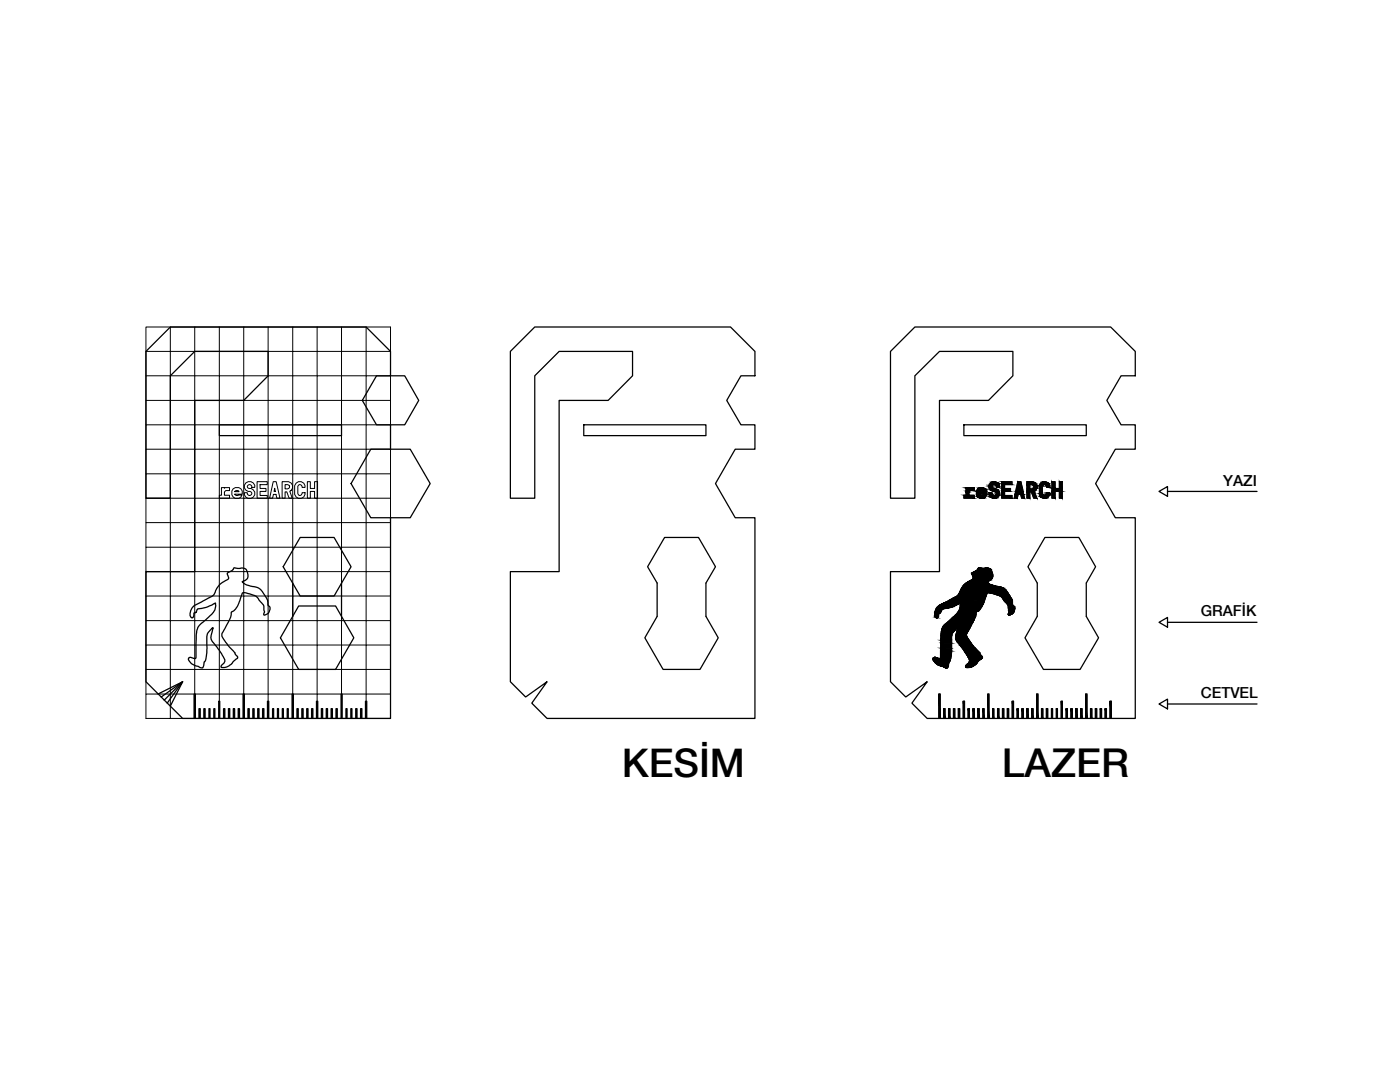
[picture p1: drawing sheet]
<svg xmlns="http://www.w3.org/2000/svg" width="279mm" height="216mm" viewBox="0 0 279 216" stroke-linecap="round" stroke-linejoin="round" font-family="sans-serif">
<defs><g id="words">
<g font-size="7.9">
<text x="124.1" y="155.1">KESİM</text>
<text x="199.9" y="155.1">LAZER</text>
</g>
<g font-size="3">
<text x="244.1" y="97">YAZI</text>
<text x="239.6" y="122.8">GRAFİK</text>
<text x="239.6" y="139.3">CETVEL</text>
</g>
</g></defs>
<!-- layer: grid -->
<g fill="none" stroke="#000" stroke-width=".2">
<path d="M34 65.2h-4.9v4.9M38.9 65.2h-4.9v4.9h-4.9v4.9M43.8 65.2h-4.9v4.9h-4.9v4.9h-4.9v4.9M48.6 65.2h-4.8v4.9h-4.9v4.9h-4.9v4.9h-4.9v4.9M53.5 65.2h-4.9v4.9h-4.8v4.9h-4.9v4.9h-4.9v4.9h-4.9v4.8M58.4 65.2h-4.9v4.9h-4.9v4.9h-4.8v4.9h-4.9v4.9h-4.9v4.8h-4.9v4.9M63.3 65.2h-4.9v4.9h-4.9v4.9h-4.9v4.9h-4.8v4.9h-4.9v4.8h-4.9v4.9h-4.9v4.9M68.2 65.2h-4.9v4.9h-4.9v4.9h-4.9v4.9h-4.9v4.9h-4.8v4.8h-4.9v4.9h-4.9v4.9h-4.9v4.9M73.1 65.2h-4.9v4.9h-4.9v4.9h-4.9v4.9h-4.9v4.9h-4.9v4.8h-4.8v4.9h-4.9v4.9h-4.9v4.9h-4.9v4.9M77.9 79.9h-4.8v4.9h-4.9v4.8h-4.9v4.9h-4.9v4.9h-4.9v4.9h-4.9v4.9h-4.8v4.9h-4.9v4.8h-4.9v4.9h-4.9v4.9M77.9 75h-4.8v4.9h-4.9v4.9h-4.9v4.8h-4.9v4.9h-4.9v4.9h-4.9v4.9h-4.8v4.9h-4.9v4.9h-4.9v4.8h-4.9v4.9M77.9 70.1h-4.8v4.9h-4.9v4.9h-4.9v4.9h-4.9v4.8h-4.9v4.9h-4.9v4.9h-4.8v4.9h-4.9v4.9h-4.9v4.9h-4.9v4.8"/>
<path d="M77.9 94.5h-4.8v4.9h-4.9v4.9h-4.9v4.9h-4.9v4.9h-4.9v4.8h-4.9v4.9h-4.8v4.9h-4.9v4.9h-4.9v4.9h-4.9v4.9h4.9v-4.9h4.9v-4.9h4.9v-4.9h4.8v-4.9h4.9v-4.9h4.9v-4.8h4.9v-4.9h4.9v-4.9h4.9v-4.9h4.8M77.9 89.6h-4.8v4.9h-4.9v4.9h-4.9v4.9h-4.9v4.9h-4.9v4.9h-4.9v4.8h-4.8v4.9h-4.9v4.9h-4.9v4.9h-4.9v4.9M77.9 84.8h-4.8v4.8h-4.9v4.9h-4.9v4.9h-4.9v4.9h-4.9v4.9h-4.9v4.9h-4.8v4.8h-4.9v4.9h-4.9v4.9h-4.9v4.9M29.1 114.1v-4.9h4.9v-4.9h4.9v-4.9h4.9v-4.9h4.8v-4.9h4.9v-4.8h4.9v-4.9h4.9v-4.9h4.9v-4.9h4.9v-4.9h4.8v78.2h-4.8M77.9 104.3h-4.8v4.9h-4.9v4.9h-4.9v4.8h-4.9v4.9h-4.9v4.9h-4.9v4.9h-4.8v4.9h-4.9v4.9h-4.9M77.9 109.2h-4.8v4.9h-4.9v4.8h-4.9v4.9h-4.9v4.9h-4.9v4.9h-4.9v4.9h-4.8v4.9h-4.9M77.9 114.1h-4.8v4.8h-4.9v4.9h-4.9v4.9h-4.9v4.9h-4.9v4.9h-4.9v4.9h-4.8M77.9 118.9h-4.8v4.9h-4.9v4.9h-4.9v4.9h-4.9v4.9h-4.9v4.9h-4.9M77.9 123.8h-4.8v4.9h-4.9v4.9h-4.9v4.9h-4.9v4.9h-4.9M77.9 128.7h-4.8v4.9h-4.9v4.9h-4.9v4.9h-4.9M77.9 133.6h-4.8v4.9h-4.9v4.9h-4.9M77.9 138.5h-4.8v4.9h-4.9"/>
</g>
<!-- layer: 0 -->
<g fill="none" stroke="#000" stroke-width=".25">
<path d="M75.1 75h5.7l2.8 4.9-2.8 4.9h-5.7l-2.8-4.9zM77.9 75v-4.9l-4.8-4.9h-39.1l-4.9 4.9v29.3h4.9v-24.4l4.9-4.9h14.6v4.9l-4.9 4.9h-9.7v34.2h-9.8v21.9l7.3 7.4h41.5v-40.1M106.7 65.2h39.1l4.9 4.9v4.9h-2.8l-2.9 4.9 2.9 4.9h2.8v4.8h-4l-3.9 6.9 3.9 6.8h4v40.1h-41.5l-3.1-3.1 3.1-4.3-4.3 3.1-3-3.1v-21.9h9.7v-34.2h9.8l4.8-4.9v-4.9h-14.6l-4.9 4.9v24.4h-4.8v-29.3zM177.7 70.1l4.9-4.9h39.1l4.9 4.9v4.9h-2.9l-2.8 4.9 2.8 4.9h2.9v4.8h-4l-3.9 6.9 3.9 6.8h4v40.1h-41.6l-3-3.1 3-4.3-4.2 3.1-3.1-3.1v-21.9h9.8v-34.2h9.8l4.8-4.9v-4.9h-14.6l-4.9 4.9v24.4h-4.9zM43.8 84.8h24.4v2.1h-24.4zM74 89.6h7.9l4 6.9-4 6.8h-7.9l-3.9-6.8zM77.9 84.8v4.8M116.5 84.8h24.4v2.1h-24.4zM192.4 84.8h24.4v2.1h-24.4zM231.3 98.1l1.7-1v1.9zM233 98.1h17.9M58.4 116.3v6.7"/>
<path d="M59.9 107.2h6.8l3.4 5.9-3.4 5.8h-6.8l-3.4-5.8zM68.2 116.3v6.7M132.6 107.2h6.8l3.4 5.9-1.9 3.2v6.7l2.4 4.3-3.6 6.3h-7.4l-3.6-6.3 2.4-4.3v-6.7l-1.9-3.2zM208.5 107.2h6.8l3.4 5.9-1.9 3.2v6.7l2.4 4.3-3.6 6.3h-7.4l-3.6-6.3 2.4-4.3v-6.7l-1.9-3.2zM31.5 138.5l4.9-2.5-3 4.3M32.8 139.7l3.6-3.7-2.4 4.9M36.4 136l-4.2 3.1M38.6 121l3-1.6a2.18 2.18 0 0 0 1.6-1.8 5.6 5.6 0 0 1 2.4-2.1l-.3-1 .2-.2 1-.6 .2-.4 1.1 .1a1.24 1.24 0 0 1 1.3 .2 1.24 1.24 0 0 1 .4 1.2 1.55 1.55 0 0 1-1.2 1.3 4.1 4.1 0 0 0 2.8 1.1l.5 .2 .7 .6 1.1 1.8 .1 .9a1.14 1.14 0 0 1 .3 1.3 1.14 1.14 0 0 1-1.2 .7l.2-.6-.1-1.2-.8-.9a2.89 2.89 0 0 0-2.5-1.6l-1-.1-.5 1.5a3.2 3.2 0 0 1-1.6 2.3l-.3 1.1-1.7 3.3v.4l1.2 1.9 1.4 1.4 .1 .4 .5 .6-1.8 1.7-.9 .3h-.6v-.3a1.17 1.17 0 0 0 .6-1.4l-1-1.7-1.7-2.3v-.7l.4-1.5-.3 .1a2.34 2.34 0 0 0-.9 2.4v2.5l-.3 1.5-.3 .3-.2 1.1h-.6l-.3-.2a2.03 2.03 0 0 1-2-1.6l.3-.2 .9 .2 .3-.2a18.1 18.1 0 0 1 .4-6.1l2.2-2a2.48 2.48 0 0 0 1.2-2.8 7 7 0 0 1-3.4 1.2l-.2 .3a.42 .42 0 0 1-.5 .5l-.2 .9a.43 .43 0 0 1-.6-.1 .43 .43 0 0 1-.1-.5l.2-.8zM59.6 120.9h7.4l3.6 6.4-3.6 6.3h-7.4l-3.6-6.3zM187.2 121l3-1.6a2.2 2.2 0 0 0 1.5-1.7 4 4 0 0 1 2.4-2.1 .88 .88 0 0 0-.1-1.1v-.1l1.2-.8 .1-.3 1 .1a1.37 1.37 0 0 1 1.8 .9 1.37 1.37 0 0 1-1.1 1.7v.2a3.1 3.1 0 0 0 2.3 .9l.4 .1a2.96 2.96 0 0 1 1.8 1.8 2.9 2.9 0 0 1 .6 1.8 1.12 1.12 0 0 1 .3 1.2 1.12 1.12 0 0 1-1.1 .7l.1-.6-.1-.8a1.35 1.35 0 0 0-.8-1.3l-.2-.3a1.88 1.88 0 0 0-1.5-1.1l-1.5-.3-.3 .1a6.6 6.6 0 0 1-1.8 3.5l-.4 .2v.2a8.3 8.3 0 0 1-1.7 3.8 .98 .98 0 0 0 .2 1.4l1.3 1.8a1.93 1.93 0 0 1 1 1.2l.4 .6v.2l-.5 .4a3.2 3.2 0 0 1-2.7 1.5l.1-.5a.92 .92 0 0 0 .5-1.3l-1.2-1.9a4.2 4.2 0 0 1-1.5-2.3l.4-1.9-.3 .1a2.48 2.48 0 0 0-.9 2.4 9 9 0 0 1-.4 4.2l-.4 1.2h-.5l-.4-.2a2.17 2.17 0 0 1-2-1.6 .8 .8 0 0 1 1.2 0l.3-.2v-.5a20 20 0 0 1 .3-5 2.16 2.16 0 0 1 1.1-1.5 7 7 0 0 0 2.5-2.9 .87 .87 0 0 0-.1-1l-.4 .3a5.9 5.9 0 0 1-2.9 .9l-.5 .8h-.3l-.2 .8-.3 .2a1.69 1.69 0 0 1 .3-2.3zM231.3 124.2l1.7-1v2zM233 124.2h17.9"/>
<path d="M38.7 143.4v-4.9h.3v4.9M39.7 143.4v-2h.3v2M40.7 143.4v-2h.2v2M41.7 143.4v-2h.2v2M42.7 143.4v-2h.2v2M43.6 143.4v-3.5h.3v3.5M44.6 143.4v-2h.3v2M45.6 143.4v-2h.2v2M46.6 143.4v-2h.2v2M47.5 143.4v-2h.3v2M48.5 143.4v-4.9h.3v4.9M49.5 143.4v-2h.2v2"/>
<path d="M50.5 143.4v-2h.2v2M51.4 143.4v-2h.3v2M52.4 143.4v-2h.3v2M53.4 143.4v-3.5h.2v3.5M54.4 143.4v-2h.2v2M55.4 143.4v-2h.2v2M56.3 143.4v-2h.3v2M57.3 143.4v-2h.2v2M58.3 143.4v-4.9h.2v4.9M59.3 143.4v-2h.2v2M60.2 143.4v-2h.3v2M61.2 143.4v-2h.3v2"/>
<path d="M62.2 143.4v-2h.2v2M63.2 143.4v-3.5h.2v3.5M64.1 143.4v-2h.3v2M65.1 143.4v-2h.3v2M66.1 143.4v-2h.2v2M67.1 143.4v-2h.2v2M68.1 143.4v-4.9h.2v4.9M69 143.4v-2h.3v2M70 143.4v-2h.2v2M71 143.4v-2h.2v2M72 143.4v-2h.2v2M72.9 143.4v-3.5h.3v3.5"/>
<path d="M187.4 143.4v-4.9h.2v4.9M188.3 143.4v-2h.3v2M189.3 143.4v-2h.3v2M190.3 143.4v-2h.2v2M191.3 143.4v-2h.2v2M192.2 143.4v-3.5h.3v3.5M193.2 143.4v-2h.3v2M194.2 143.4v-2h.2v2M195.2 143.4v-2h.2v2M196.2 143.4v-2h.2v2M197.1 143.4v-4.9h.3v4.9M198.1 143.4v-2h.2v2"/>
<path d="M199.1 143.4v-2h.2v2M200.1 143.4v-2h.2v2M201 143.4v-2h.3v2M202 143.4v-3.5h.3v3.5M203 143.4v-2h.2v2M204 143.4v-2h.2v2M204.9 143.4v-2h.3v2M205.9 143.4v-2h.3v2M206.9 143.4v-4.9h.2v4.9M207.9 143.4v-2h.2v2M208.8 143.4v-2h.3v2M209.8 143.4v-2h.3v2"/>
<path d="M210.8 143.4v-2h.2v2M211.8 143.4v-3.5h.2v3.5M212.8 143.4v-2h.2v2M213.7 143.4v-2h.3v2M214.7 143.4v-2h.3v2M215.7 143.4v-2h.2v2M216.7 143.4v-4.9h.2v4.9M217.6 143.4v-2h.3v2M218.6 143.4v-2h.3v2M219.6 143.4v-2h.2v2M220.6 143.4v-2h.2v2M221.5 143.4v-3.5h.3v3.5"/>
<path d="M231.3 140.5l1.7-1v1.9zM233 140.5h17.9"/>
</g>
<g fill="none" stroke="#000" stroke-width=".2">
<path d="M44.2 97.3h.6v.1l.1-.1h.9v.6h-.7l-.3 .3v.6h1v.6h-2v-.6h.4zM46.5 97.6l.4-.3h.8l.4 .3 .2 .4v.6h-1.4l.2 .3 1.2-.1-.2 .4-.4 .3h-.8l-.4-.3-.2-.5v-.7zM46.9 98l.6-.1 .2 .2h-.8zM49.1 96.4a1.06 1.06 0 0 1 1.2-.2 1.06 1.06 0 0 1 .5 1.1h-.6a.45 .45 0 0 0-.3-.6 .45 .45 0 0 0-.5 .5l.3 .3a1.06 1.06 0 0 1 1.2 1 1.06 1.06 0 0 1-1.2 1.1 1.06 1.06 0 0 1-.9-1.3h.6a.45 .45 0 0 0 .4 .6 .45 .45 0 0 0 .4-.5l-.3-.3a.99 .99 0 0 1-1-.6 .99 .99 0 0 1 .2-1.1zM51.3 96.1h2v.6h-1.4v.8h1.2v.6h-1.2v.8h1.4v.5h-2zM54.5 96.1h.6l.8 3.3h-.7l-.1-.7h-.5l-.2 .7h-.6zM54.8 97.4l.1 .7h-.2zM56.3 96.1h1.3a1 1 0 0 1 .8 .9 1 1 0 0 1-.6 1l.5 1.4h-.6l-.5-1.3h-.3v1.3h-.6zM56.9 96.7l.8 .1 .1 .2-.1 .4-.8 .2zM59.1 96.4a1.03 1.03 0 0 1 1.2-.2 1.03 1.03 0 0 1 .6 1.1h-.6a.44 .44 0 0 0-.3-.6 .44 .44 0 0 0-.6 .3v1.5l.2 .2 .3 .2 .3-.2 .1-.4h.6a1.05 1.05 0 0 1-.9 1.2 1.05 1.05 0 0 1-1.2-.8v-1.8zM61.3 96.1h.6v1.4h.9v-1.4h.6v3.3h-.6v-1.3h-.9v1.3h-.6zM192.8 97.3h.6v.1l.1-.1h.9v.6h-.7l-.3 .3v.6h1v.6h-2v-.6h.4z"/>
<path d="M195.1 97.6l.4-.3h.8l.4 .3 .2 .4v.6h-1.4l.2 .3 1.2-.1-.2 .4-.4 .3h-.8l-.4-.3-.2-.5v-.7zM195.6 98l.5-.1 .2 .2h-.8zM197.7 96.4a1.06 1.06 0 0 1 1.2-.2 1.06 1.06 0 0 1 .5 1.1h-.6a.43 .43 0 0 0-.3-.6 .43 .43 0 0 0-.5 .5l.3 .3a1.04 1.04 0 0 1 1.2 1 1.04 1.04 0 0 1-1.2 1 1.04 1.04 0 0 1-.9-1.2h.6a.44 .44 0 0 0 .5 .6 .44 .44 0 0 0 .3-.7l-.3-.1a.99 .99 0 0 1-1-.6 .99 .99 0 0 1 .2-1.1zM199.9 96.1h2.1v.6h-1.5v.8h1.2v.6h-1.2v.8h1.5v.5h-2.1zM203.1 96.1h.7l.7 3.3h-.6l-.2-.7h-.5l-.2 .7h-.6zM203.5 97.4l.1 .7h-.3zM204.9 96.1h1.3a1 1 0 0 1 .8 .9 1 1 0 0 1-.6 1l.5 1.4h-.6l-.5-1.3h-.3v1.3h-.6zM205.5 96.7l.7 .1 .2 .2-.2 .4-.7 .2zM207.7 96.4a1.06 1.06 0 0 1 1.2-.2 1.06 1.06 0 0 1 .6 1.1h-.6a.44 .44 0 0 0-.3-.6 .44 .44 0 0 0-.6 .3v1.5l.2 .2 .4 .2 .2-.2 .1-.4h.6a1.05 1.05 0 0 1-.9 1.2 1.05 1.05 0 0 1-1.2-.8v-1.8zM209.9 96.1h.7v1.4h.8v-1.4h.6v3.3h-.6v-1.3h-.8v1.3h-.7z"/>
</g>
<g fill="#000" stroke="#000" stroke-width=".2">
<path d="M194.9 98h.7zM193.2 116.1h3.8zM194.1 114.9h4zM195.1 113.7h2.7zM195.3 113.3h.2zM196.8 113.3h.2zM186.5 132.1h2.9zM186.5 131.2h.1zM186.9 123.3h.1zM187.5 122.3h.2zM187.5 122.3h.1zM188.8 133.3h.2z"/>
<path d="M192.8 133.2h.6zM192.9 133.2h.3zM201.3 122.7h.2z"/>
<path d="M192.8 97.3l.6 .1v-.1zM192.8 97.3l.6 .1h-.6z"/>
<path d="M192.8 98.2l.6 .6v-.6zM192.8 98.2l.6 .6h-.6z"/>
<path d="M192.8 98l.6 .2 .1-.2zM192.8 98l.6 .2h-.6z"/>
<path d="M192.8 97.9l.7 .1 .2-.1zM192.8 97.9l.7 .1h-.7z"/>
<path d="M193.5 97.3l.9 .1v-.1zM193.4 97.4l.1-.1 .9 .1z"/>
<path d="M192.8 97.4l1.6 .5v-.5zM192.8 97.4l1.6 .5h-1.6z"/>
<path d="M192.4 98.8l2 .6v-.6zM192.4 98.8l2 .6h-2z"/>
<path d="M194.9 98.6l.7 .1-.1-.1zM194.9 98.6l.7 .1h-.7z"/>
<path d="M194.9 98l.6 .1 .1-.1zM194.9 98l.6 .1h-.6z"/>
<path d="M194.9 98.7h.7zM194.9 98.7h.7z"/>
<path d="M194.9 98.7l.8 .2-.1-.2zM194.9 98.7l.8 .2h-.8z"/>
<path d="M194.9 97.9h.8zM194.9 97.9l.7 .1zM194.9 98h.7z"/>
<path d="M195.5 97.3l1.2 .3-.4-.3zM195.1 97.6l.4-.3 1.2 .3z"/>
<path d="M196.3 98h.6zM196.3 98h.6z"/>
<path d="M195.1 97.6l1.8 .3-.2-.3zM195.1 97.6l1.8 .3h-2z"/>
<path d="M195.1 99.2l1.2 .3 .4-.3zM195.1 99.2l1.2 .3h-.8z"/>
<path d="M196.1 97.9l.8 .1zM196.1 97.9l.8 .1z"/>
<path d="M194.9 98.9l1.8 .3 .2-.3zM194.9 98.9l1.8 .3h-1.6zM195.1 99.2h1.6zM195.1 99.2h1.6z"/>
<path d="M196.3 98l.6 .1v-.1zM196.3 98l.6 .1h-.6z"/>
<path d="M194.9 98.1l2 .5v-.5zM194.9 98.1l2 .5h-2z"/>
<path d="M196.2 98.8h.7zM196.1 98.9h.8z"/>
<path d="M197.4 97l.6 .2v-.2zM197.4 97l.6 .2h-.6z"/>
<path d="M197.4 97.2l.7 .1-.1-.1zM197.4 97.2l.7 .1h-.7z"/>
<path d="M197.4 98.3l.6 .3v-.3zM197.4 98.3l.6 .3h-.6z"/>
<path d="M197.4 98.6l.7 .1-.1-.1zM197.4 98.6l.7 .1h-.7z"/>
<path d="M197.4 96.8h.7zM197.4 96.8h.7z"/>
<path d="M197.4 96.8l.6 .2 .1-.2zM197.4 96.8l.6 .2h-.6z"/>
<path d="M197.4 97.3l.7 .1zM197.4 97.3l.7 .1z"/>
<path d="M197.4 97.4l.9 .1zM197.4 97.4l.9 .1z"/>
<path d="M197.4 98.7h.7zM197.4 98.7h.7z"/>
<path d="M197.4 98.7l.9 .2-.2-.2zM197.4 98.7l.9 .2h-.9z"/>
<path d="M197.4 96.7l.7 .1 .2-.1zM197.4 96.7l.7 .1h-.7z"/>
<path d="M198.2 96.1l1 .3-.5-.3zM197.7 96.4l.5-.3 1 .3z"/>
<path d="M197.4 97.5l1.8 .2-.5-.2zM197.4 97.5l1.8 .2h-1.6z"/>
<path d="M198.8 96.8h.6zM198.8 96.8h.6z"/>
<path d="M198.8 98.7h.6zM198.8 98.7h.6z"/>
<path d="M197.7 96.4l1.7 .3-.2-.3zM197.7 96.4l1.7 .3h-2z"/>
<path d="M197.6 97.7l1.6 .1zM197.6 97.7l1.6 .1z"/>
<path d="M197.7 99.2l1 .3 .5-.3zM197.7 99.2l1 .3h-.5z"/>
<path d="M197.7 97.8l1.7 .3-.2-.3zM197.7 97.8l1.7 .3h-1.2z"/>
<path d="M198.5 96.7l.9 .1v-.1zM198.5 96.7l.9 .1z"/>
<path d="M198.5 98.1l.9 .1v-.1zM198.5 98.1l.9 .1zM198.8 98.2h.6zM198.8 98.2h.6z"/>
<path d="M197.4 98.9l1.8 .3 .2-.3zM197.4 98.9l1.8 .3h-1.5z"/>
<path d="M198.8 96.8l.6 .2v-.2zM198.8 96.8l.6 .2h-.6z"/>
<path d="M198.8 97l.6 .3v-.3zM198.8 97l.6 .3h-.6z"/>
<path d="M198.8 98.2l.6 .2v-.2zM198.8 98.2l.6 .2h-.6z"/>
<path d="M198.8 98.4l.6 .2v-.2zM198.8 98.4l.6 .2h-.6z"/>
<path d="M198.8 98.6l.6 .1v-.1zM198.8 98.6l.6 .1h-.6z"/>
<path d="M198.8 98.7l.6 .2v-.2zM198.5 98.9l.3-.2 .6 .2z"/>
<path d="M199.9 96.7l.6 .8v-.8zM199.9 96.7l.6 .8h-.6z"/>
<path d="M199.9 98.1l.6 .8v-.8zM199.9 98.1l.6 .8h-.6z"/>
<path d="M199.9 97.5l1.8 .6v-.6zM199.9 97.5l1.8 .6h-1.8z"/>
<path d="M199.9 96.1l2.1 .6v-.6zM199.9 96.1l2.1 .6h-2.1z"/>
<path d="M199.9 98.9l2.1 .5v-.5zM199.9 98.9l2.1 .5h-2.1z"/>
<path d="M202.9 97.4h.6zM202.9 97.4h.6z"/>
<path d="M202.6 98.7l.4 .7 .2-.7zM202.6 98.7l.4 .7h-.6z"/>
<path d="M203.5 97.4h.5zM203.5 97.4h.5z"/>
<path d="M202.9 97.4l.4 .7 .2-.7zM202.9 97.4l.4 .7h-.6z"/>
<path d="M203.1 96.1l.9 1.3-.2-1.3zM203.1 96.1l.9 1.3h-1.1z"/>
<path d="M203.5 97.4l.7 .7-.2-.7zM203.5 97.4l.7 .7h-.6z"/>
<path d="M202.7 98.1l1.6 .6-.1-.6zM202.7 98.1l1.6 .6h-1.7z"/>
<path d="M203.7 98.7l.8 .7-.2-.7zM203.7 98.7l.8 .7h-.6z"/>
<path d="M204.9 96.7l.6 .9v-.9zM204.9 96.7l.6 .9h-.6z"/>
<path d="M204.9 98.1l.6 1.3v-1.3zM204.9 98.1l.6 1.3h-.6z"/>
<path d="M204.9 96.1l1.8 .3-.5-.3zM204.9 96.1l1.8 .3h-1.8z"/>
<path d="M204.9 98l1.6 .1-.1-.1zM204.9 98l1.6 .1h-1.6z"/>
<path d="M205.8 98.1l1.1 1.3-.4-1.3zM205.8 98.1l1.1 1.3h-.6z"/>
<path d="M204.9 96.4l2 .3-.2-.3zM204.9 96.4l2 .3h-2z"/>
<path d="M204.9 97.9l1.5 .1 .3-.1zM204.9 97.9l1.5 .1h-1.5z"/>
<path d="M206 96.7l1 .1-.1-.1zM206 96.7l1 .1z"/>
<path d="M204.9 97.6l1.8 .3 .2-.3zM204.9 97.6l1.8 .3h-1.8z"/>
<path d="M206.2 96.8h.8zM206.2 96.8h.8z"/>
<path d="M206.3 96.8l.7 .2v-.2zM206.3 96.8l.7 .2h-.6z"/>
<path d="M206.4 97l.6 .3v-.3zM206.4 97l.6 .3h-.6z"/>
<path d="M206.4 97.3l.6 .1v-.1zM206.4 97.3l.6 .1h-.7z"/>
<path d="M206.3 97.4h.7zM206.2 97.4h.8z"/>
<path d="M206.2 97.4l.7 .2 .1-.2zM206 97.6l.2-.2 .7 .2z"/>
<path d="M207.4 97l.6 1.5v-1.5zM207.4 97l.6 1.5h-.6z"/>
<path d="M207.4 98.5l.7 .2-.1-.2zM207.4 98.5l.7 .2h-.7z"/>
<path d="M207.4 96.9l.6 .1 .1-.1zM207.4 96.9l.6 .1h-.6z"/>
<path d="M207.4 98.7h.8zM207.4 98.7h.8z"/>
<path d="M207.5 96.8h.7zM207.5 96.8l.6 .1z"/>
<path d="M207.5 98.7l.9 .2zM207.5 98.7l.9 .2h-.9z"/>
<path d="M207.5 96.7l.7 .1 .2-.1zM207.5 96.7l.7 .1h-.7z"/>
<path d="M208.2 96.1l1 .3-.5-.3zM207.7 96.4l.5-.3 1 .3z"/>
<path d="M207.7 96.4l1.7 .3-.2-.3zM207.7 96.4l1.7 .3h-1.9z"/>
<path d="M207.7 99.2l1 .3 .5-.3zM207.7 99.2l1 .3h-.5z"/>
<path d="M208.6 96.7l.9 .1-.1-.1zM208.6 96.7l.9 .1z"/>
<path d="M207.5 98.9l1.7 .3 .2-.3zM207.5 98.9l1.7 .3h-1.5z"/>
<path d="M208.8 96.8l.7 .1zM208.8 96.8l.7 .1z"/>
<path d="M208.8 98.7l.6 .2 .1-.2zM208.6 98.9l.2-.2 .6 .2z"/>
<path d="M208.8 96.9l.7 .1v-.1zM208.8 96.9l.7 .1h-.6z"/>
<path d="M208.9 97l.6 .3v-.3zM208.9 97l.6 .3h-.6z"/>
<path d="M208.9 98.3l.6 .2v-.2zM208.9 98.3l.6 .2h-.6z"/>
<path d="M208.9 98.5l.6 .2v-.2zM208.9 98.5l.6 .2h-.7z"/>
<path d="M208.8 98.7h.7zM208.8 98.7h.7z"/>
<path d="M209.9 96.1l.7 1.4v-1.4zM209.9 96.1l.7 1.4h-.7z"/>
<path d="M209.9 98.1l.7 1.3v-1.3zM209.9 98.1l.7 1.3h-.7z"/>
<path d="M211.4 96.1l.6 1.4v-1.4zM211.4 96.1l.6 1.4h-.6z"/>
<path d="M209.9 97.5l2.1 .6v-.6zM209.9 97.5l2.1 .6h-2.1z"/>
<path d="M211.4 98.1l.6 1.3v-1.3zM211.4 98.1l.6 1.3h-.6z"/>
<path d="M191.5 118.3h5.7zM191.5 118.3h5.7z"/>
<path d="M195.4 113.3h.1zM195.3 113.3h.2zM195.3 113.3h.2z"/>
<path d="M195.3 113.3h.3zM195.3 113.3h.3z"/>
<path d="M195.3 113.3l.4 .1zM195.2 113.4h.5zM195.2 113.4h.5zM195.2 113.4h.5z"/>
<path d="M195.2 113.4h.7zM195.2 113.4h.7z"/>
<path d="M195.2 113.4h.9zM195.2 113.4h.9z"/>
<path d="M195.2 113.4h1.1zM195.2 113.4h1.1z"/>
<path d="M189.5 119.7l6.9 .4 .1-.4zM188.8 120.1l.7-.4 6.9 .4z"/>
<path d="M190.2 119.4l6.3 .3 .1-.3zM189.5 119.7l.7-.3 6.3 .3z"/>
<path d="M190.5 119.2l6.1 .2 .1-.2zM190.2 119.4l.3-.2 6.1 .2z"/>
<path d="M190.9 119l5.8 .2 .1-.2zM190.5 119.2l.4-.2 5.8 .2z"/>
<path d="M191.1 118.9l5.7 .1v-.1zM190.9 119l.2-.1 5.7 .1z"/>
<path d="M191.2 118.8h5.7zM191.2 118.8h5.7z"/>
<path d="M191.2 118.8l5.6 .1 .1-.1zM191.2 118.8l5.6 .1h-5.7z"/>
<path d="M191.3 118.5l5.6 .1zM191.3 118.5l5.6 .1z"/>
<path d="M191.3 118.6l5.6 .2v-.2zM191.3 118.6l5.6 .2h-5.7z"/>
<path d="M193.3 116.1h3.6zM193.3 116.1h3.7z"/>
<path d="M193.3 116.1h3.7zM193.2 116.1h3.8zM193.1 116.1h3.9z"/>
<path d="M191.4 118.5h5.5zM191.4 118.5h5.5z"/>
<path d="M193.3 116l3.7 .1zM193.3 116l3.7 .1z"/>
<path d="M193.1 116.1l3.9 .1zM193.1 116.1l3.9 .1z"/>
<path d="M191.4 118.4h5.6zM191.4 118.4l5.5 .1zM191.4 118.5h5.5zM191.4 118.5h5.5z"/>
<path d="M196.8 113.3l.3 .1zM196.6 113.4h.5z"/>
<path d="M193.1 116.2l4 .1zM193 116.3h4.1z"/>
<path d="M191.5 118.3h5.5zM191.5 118.3l5.5 .1z"/>
<path d="M193.4 116h3.7zM193.3 116h3.7z"/>
<path d="M191.5 118.3h5.6zM191.5 118.3h5.5z"/>
<path d="M193 116.3h4.1zM192.9 116.3h4.2z"/>
<path d="M191.5 118.3h5.6zM191.5 118.3h5.7z"/>
<path d="M191.5 118.3h5.6zM191.5 118.3h5.6z"/>
<path d="M196.6 113.4h.6zM196.6 113.4h.6z"/>
<path d="M192.9 116.3h4.3zM192.9 116.3h4.3z"/>
<path d="M193.5 116h3.7zM193.4 116h3.7z"/>
<path d="M192.9 116.3l4.4 .1zM192.7 116.4h4.6z"/>
<path d="M196.6 113.4h.7zM196.5 113.4h.8z"/>
<path d="M192.7 116.4h4.6zM192.7 116.4h4.6z"/>
<path d="M196.5 113.4h.9zM196.3 113.4h1.1z"/>
<path d="M192.7 116.4l4.7 .1zM192.7 116.4l4.7 .1h-4.8z"/>
<path d="M193.5 115.9h3.9zM193.5 115.9l3.7 .1h-3.7z"/>
<path d="M196.3 113.4h1.1zM196.3 113.4h1.1z"/>
<path d="M195.2 113.4l2.3 .1zM195.2 113.4l2.3 .1z"/>
<path d="M193.6 115.9h3.8zM193.5 115.9h3.9z"/>
<path d="M192.6 116.5l4.9 .1zM192.6 116.5l4.9 .1z"/>
<path d="M192.6 116.6h5.1zM192.6 116.6h5.1h-5.2zM192.5 116.6h5.2zM192.5 116.6h5.2z"/>
<path d="M195.2 113.5h2.3zM195.2 113.5h2.3z"/>
<path d="M195.2 113.5h2.4zM195.2 113.5h2.4z"/>
<path d="M193.7 115.8h3.8zM193.6 115.9h3.8z"/>
<path d="M195.2 113.5l2.5 .1zM195.2 113.5l2.5 .1zM195.2 113.6h2.5zM195.2 113.6h2.5z"/>
<path d="M195.2 113.6h2.5zM195.2 113.6h2.5zM195.2 113.6h2.5zM195.2 113.6h2.5z"/>
<path d="M192.5 116.6l5.3 .1zM192.4 116.7h5.4z"/>
<path d="M193.9 115.7l3.6 .1 .2-.1zM193.7 115.8l.2-.1 3.6 .1z"/>
<path d="M195.2 113.6l2.6 .1zM195.2 113.6l2.6 .1zM195.1 113.7h2.7z"/>
<path d="M193.9 115.7h3.8zM193.9 115.7h3.8z"/>
<path d="M195.1 113.7l2.7 .1zM195 113.8h2.8z"/>
<path d="M195 113.8h2.8zM195 113.8h2.8z"/>
<path d="M195 113.8l2.9 .2-.1-.2zM194.6 114l.4-.2 2.9 .2zM194.6 114h3.3zM194.6 114h3.3z"/>
<path d="M194.1 115.6h3.7zM194.1 115.6h3.7z"/>
<path d="M194.1 115.6h3.7zM193.9 115.7h3.8z"/>
<path d="M192.4 116.7l5.7 .1zM192.3 116.8h5.8z"/>
<path d="M194.2 115.5h3.7zM194.1 115.6h3.7z"/>
<path d="M194.6 114l3.4 .1-.1-.1zM194.3 114.1l.3-.1 3.4 .1z"/>
<path d="M194.3 114.1l3.7 .1zM194.1 114.2h3.9z"/>
<path d="M194.2 115.4l3.8 .1zM194.2 115.4l3.8 .1zM194.2 115.5h3.8zM194.2 115.5h3.8z"/>
<path d="M194.2 115.5h3.8zM194.2 115.5h3.7z"/>
<path d="M194.1 114.2l3.9 .1zM194.1 114.3h3.9z"/>
<path d="M194.1 114.3h3.9zM194.1 114.3h3.9z"/>
<path d="M194.2 115.4h3.8zM194.2 115.4h3.8z"/>
<path d="M194 114.3l4 .1zM194 114.3l4 .1z"/>
<path d="M194 114.4h4zM194 114.4h4z"/>
<path d="M194 114.4h4zM194 114.4h4z"/>
<path d="M194 114.4l4.1 .1zM194 114.4l4.1 .1zM194 114.5h4.1zM194 114.5h4.1z"/>
<path d="M194.2 115.3h3.8zM194.2 115.3l3.8 .1z"/>
<path d="M194 114.5l4.1 .2v-.2zM194 114.5l4.1 .2h-4.1z"/>
<path d="M194 114.7h4.1zM194 114.7h4.1z"/>
<path d="M192.3 116.8h5.9zM192.3 116.8h5.9z"/>
<path d="M194.1 114.7h4zM194.1 114.7h4z"/>
<path d="M194.1 114.7l4 .2v-.2zM194.1 114.7l4 .2h-4zM194.1 114.9h4z"/>
<path d="M194.1 114.9l4 .2v-.2zM194.1 114.9l4 .2h-3.9zM194.2 115.1h3.9zM194.2 115.1h3.9z"/>
<path d="M194.2 115.1l3.8 .2 .1-.2zM194.2 115.1l3.8 .2h-3.8zM194.2 115.3h3.8zM194.2 115.3h3.8z"/>
<path d="M192.3 116.8l6.3 .1-.4-.1zM192.3 116.8l6.3 .1h-6.4z"/>
<path d="M192.2 116.9h6.5zM192.2 116.9h6.5z"/>
<path d="M192.2 116.9l7.1 .2-.6-.2zM192.1 117.1l.1-.2 7.1 .2z"/>
<path d="M192.1 117.1h7.2zM192.1 117.1h7.2z"/>
<path d="M192.1 117.1l7.6 .1zM192.1 117.2h7.6z"/>
<path d="M192.1 117.2h7.8zM192.1 117.2h7.8z"/>
<path d="M192 117.2l8.1 .1zM192 117.2l8.1 .1z"/>
<path d="M192 117.3l8.2 .1zM192 117.3l8.2 .1z"/>
<path d="M191.9 117.4h8.4zM191.9 117.4h8.4z"/>
<path d="M191.9 117.4l8.5 .1zM191.9 117.4l8.5 .1z"/>
<path d="M191.9 117.5l8.7 .1zM191.9 117.5l8.7 .1z"/>
<path d="M191.8 117.6l8.9 .1-.1-.1zM191.8 117.6l8.9 .1h-9z"/>
<path d="M191.7 117.7h9zM191.7 117.7h9z"/>
<path d="M191.7 117.7l9.1 .2-.1-.2zM191.7 117.7l9.1 .2h-9.1z"/>
<path d="M191.7 117.9l9.3 .1-.2-.1zM191.7 117.9l9.3 .1h-9.4z"/>
<path d="M191.6 118l9.4 .1v-.1zM191.6 118l9.4 .1h-9.4z"/>
<path d="M191.6 118.1l9.5 .2-.1-.2zM191.6 118.1l9.5 .2h-9.6z"/>
<path d="M197.2 118.3h3.9zM197.2 118.3h3.9z"/>
<path d="M197.3 118.3h3.8zM197.3 118.3h3.8z"/>
<path d="M197.7 118.3h3.5zM197.7 118.3h3.5z"/>
<path d="M197.8 118.3l3.4 .1zM197.8 118.3l3.4 .1z"/>
<path d="M198.1 118.4l3.2 .2-.1-.2zM198.1 118.4l3.2 .2h-2.5z"/>
<path d="M198.8 118.6l2.6 .2-.1-.2zM198.8 118.6l2.6 .2h-2.2z"/>
<path d="M199.2 118.8h2.3zM199.2 118.8h2.3z"/>
<path d="M199.3 118.8l2.2 .1zM199.3 118.8l2.2 .1z"/>
<path d="M199.5 118.9l2 .1zM199.5 118.9l2 .1zM199.7 119h1.8zM199.7 119h1.8z"/>
<path d="M199.7 119l1.9 .1-.1-.1zM199.7 119l1.9 .1h-1.7z"/>
<path d="M199.9 119.1l1.8 .1-.1-.1zM199.9 119.1l1.8 .1h-1.7z"/>
<path d="M200 119.2l1.8 .1zM200 119.2l1.8 .1z"/>
<path d="M200.1 119.3l1.7 .1zM200.1 119.3l1.7 .1z"/>
<path d="M200.1 119.4l1.8 .1zM200.1 119.4l1.8 .1z"/>
<path d="M200.2 119.5l1.7 .1zM200.2 119.5l1.7 .1z"/>
<path d="M200.2 119.6h1.8zM200.2 119.6h1.8z"/>
<path d="M200.3 119.6l1.7 .1zM200.3 119.6l1.7 .1z"/>
<path d="M200.3 119.7l1.7 .1zM200.3 119.7l1.7 .1z"/>
<path d="M200.4 119.8l1.6 .1zM200.4 119.8l1.6 .1z"/>
<path d="M200.4 119.9l1.7 .1-.1-.1zM200.4 119.9l1.7 .1h-1.6zM200.5 120h1.6zM200.5 120h1.6z"/>
<path d="M186.2 131.4h3.5zM186.2 131.4h3.5z"/>
<path d="M186.4 132h3.1zM186.4 132h3.1z"/>
<path d="M186.6 122.3h.9zM186.6 122.3h.9z"/>
<path d="M186.5 131.2h.2zM186.5 131.2h.2z"/>
<path d="M186.5 131.2h.3zM186.4 131.2h.4z"/>
<path d="M186.4 131.2h.5zM186.4 131.2h.5z"/>
<path d="M186.4 131.2h.5zM186.3 131.2h.6z"/>
<path d="M186.3 131.2l.8 .1zM186.3 131.2l.8 .1z"/>
<path d="M186.9 123.2h.2zM186.9 123.2l.1 .1zM186.9 123.3h.1z"/>
<path d="M186.3 131.3h.9zM186.3 131.3h.9z"/>
<path d="M186.8 123.2h.3zM186.8 123.2h.4z"/>
<path d="M186.8 123.2h.3zM186.8 123.2h.3z"/>
<path d="M186.7 123.2h.5zM186.7 123.2h.5z"/>
<path d="M186.3 131.3l.9 .1zM186.3 131.3l.9 .1z"/>
<path d="M186.6 123.1h.6zM186.6 123.1h.6z"/>
<path d="M186.7 123.1h.5zM186.7 123.1l.5 .1z"/>
<path d="M186.6 123h.6zM186.6 123h.6z"/>
<path d="M186.6 123h.6zM186.6 123l.6 .1z"/>
<path d="M186.3 131.4h1.1zM186.3 131.4h1.1z"/>
<path d="M186.6 122.7l.7 .1zM186.6 122.7l.7 .1z"/>
<path d="M186.6 122.8l.7 .1zM186.6 122.8l.7 .1z"/>
<path d="M186.6 122.9l.7 .1zM186.6 122.9l.7 .1z"/>
<path d="M186.6 123h.7zM186.6 123h.6z"/>
<path d="M186.6 122.3l.7 .1zM186.6 122.3l.7 .1z"/>
<path d="M186.6 122.4h.7zM186.6 122.4h.7z"/>
<path d="M186.6 122.4h.7zM186.6 122.4h.7z"/>
<path d="M186.6 122.4l.7 .2v-.2zM186.6 122.4l.7 .2h-.7z"/>
<path d="M186.6 122.6h.7zM186.6 122.6h.7z"/>
<path d="M186.6 122.6l.7 .1v-.1zM186.6 122.6l.7 .1h-.7z"/>
<path d="M186.6 122.3h.8zM186.6 122.3h.8z"/>
<path d="M186.6 122.3h.8zM186.6 122.3h.7z"/>
<path d="M186.6 122.3h.8zM186.6 122.3h.9z"/>
<path d="M187.5 122.3h.2zM187.5 122.3h.2z"/>
<path d="M186.2 131.4h1.3zM186.2 131.4h1.3z"/>
<path d="M187.4 138.5l.2 4.9v-4.9zM187.4 138.5l.2 4.9h-.2z"/>
<path d="M186.6 122.2h1.1zM186.6 122.2h1.1z"/>
<path d="M186.6 122.2l1.1 .1zM186.6 122.2l1.1 .1z"/>
<path d="M187.5 122.3h.2zM187.5 122.3h.2z"/>
<path d="M186.6 122.2h1.1zM186.6 122.2h1.1z"/>
<path d="M186.6 122.1h1.1zM186.6 122.1l1.1 .1z"/>
<path d="M186.6 122.1h1.2zM186.6 122.1h1.1z"/>
<path d="M186.6 121.9l1.2 .2v-.2zM186.6 121.9l1.2 .2h-1.2z"/>
<path d="M186.7 121.8h1.2zM186.7 121.8l1.1 .1z"/>
<path d="M186.7 121.8h1.2zM186.7 121.8h1.2z"/>
<path d="M186.8 121.6l1.2 .1zM186.8 121.6l1.2 .1z"/>
<path d="M186.8 121.7h1.2zM186.8 121.7l1.1 .1z"/>
<path d="M186.8 121.6h1.2zM186.8 121.6h1.2z"/>
<path d="M186.9 121.5h1.2zM186.9 121.5l1.1 .1z"/>
<path d="M186.9 121.5h1.3zM186.9 121.5h1.4z"/>
<path d="M186.9 121.5h1.3zM186.9 121.5h1.2zM186.9 121.5h1.2zM186.9 121.5h1.2z"/>
<path d="M186.9 121.5h1.4zM186.9 121.5h1.4z"/>
<path d="M186.9 121.4h1.7zM186.9 121.4l1.4 .1z"/>
<path d="M188.8 133.3h.1zM188.8 133.3h.1z"/>
<path d="M186.9 121.4h2zM186.9 121.4h1.7z"/>
<path d="M188.7 133.2l.3 .1zM188.7 133.2l.3 .1z"/>
<path d="M188.6 133.2h.5zM188.6 133.2h.5z"/>
<path d="M188.6 133.2h.5zM188.6 133.2h.4z"/>
<path d="M186.9 121.3h2.2zM186.9 121.3l2 .1z"/>
<path d="M188.5 133.2h.6zM188.5 133.2h.6z"/>
<path d="M188.2 133l1 .1zM188.2 133l1 .1z"/>
<path d="M188.3 133.1h.9zM188.3 133.1l.8 .1z"/>
<path d="M187.7 132.9h1.5zM187.7 132.9h1.5z"/>
<path d="M187.7 132.9h1.5zM187.7 132.9h1.5z"/>
<path d="M187.8 132.9h1.4zM187.8 132.9h1.4z"/>
<path d="M188 132.9h1.2zM188 132.9h1.2z"/>
<path d="M188.1 132.9h1.1zM188.1 132.9l1.1 .1z"/>
<path d="M187.1 132.6l2.2 .1zM187.1 132.6l2.2 .1z"/>
<path d="M187.2 132.7h2.1zM187.2 132.7h2.1z"/>
<path d="M187.3 132.7l2 .1zM187.3 132.7l2 .1z"/>
<path d="M187.5 132.8h1.8zM187.5 132.8l1.7 .1z"/>
<path d="M186.9 121.3h2.4zM186.9 121.3h2.2z"/>
<path d="M186.7 132.3l2.6 .1zM186.7 132.3l2.6 .1z"/>
<path d="M186.8 132.4l2.5 .1zM186.8 132.4l2.5 .1z"/>
<path d="M186.9 132.5h2.4zM186.9 132.5h2.4z"/>
<path d="M187 132.5h2.3zM187 132.5l2.3 .1z"/>
<path d="M186.6 132.2l2.8 .1zM186.6 132.2l2.8 .1z"/>
<path d="M186.7 132.3h2.7zM186.7 132.3h2.6z"/>
<path d="M186.6 132.1l2.8 .1v-.1zM186.6 132.1l2.8 .1h-2.8z"/>
<path d="M186.5 132.1h2.9zM186.5 132.1h2.9zM186.5 132.1h2.9z"/>
<path d="M186.4 132h3.1zM186.4 132l3 .1z"/>
<path d="M186.4 131.9h3.2zM186.4 131.9l3.1 .1z"/>
<path d="M186.3 131.8h3.3zM186.3 131.8l3.3 .1z"/>
<path d="M186.2 131.6l3.5 .1zM186.2 131.6l3.5 .1zM186.3 131.7h3.4zM186.3 131.7h3.4z"/>
<path d="M186.3 131.7h3.4zM186.3 131.7l3.3 .1zM186.3 131.8h3.3zM186.3 131.8h3.3z"/>
<path d="M187 121.2h2.7zM187 121.2l2.3 .1h-2.4z"/>
<path d="M187.7 131.4h2zM187.6 131.4h2.1z"/>
<path d="M187.6 131.4h2.1zM187.6 131.4h2.1z"/>
<path d="M187.6 131.4h2.1zM187.5 131.4h2.2z"/>
<path d="M186.2 131.4l3.5 .1v-.1zM186.2 131.4l3.5 .1h-3.5z"/>
<path d="M186.2 131.5h3.5zM186.2 131.5l3.5 .1zM186.2 131.6h3.5zM186.2 131.6h3.5z"/>
<path d="M187 121.2h2.7zM187 121.2h2.7z"/>
<path d="M187.7 131.1l2 .1v-.1zM187.7 131.1l2 .1h-2z"/>
<path d="M187.7 131.2l2 .1zM187.7 131.2l2 .1z"/>
<path d="M187.7 131.3h2zM187.7 131.3l2 .1z"/>
<path d="M187.7 131h2.1zM187.7 131l2 .1z"/>
<path d="M187.7 130.7l2.1 .2v-.2zM187.7 130.7l2.1 .2h-2.1z"/>
<path d="M187.7 130.9l2.1 .1v-.1zM187.7 130.9l2.1 .1h-2.1z"/>
<path d="M187.7 127.4l2.2 .2v-.2zM187.7 127.4l2.2 .2h-2.2z"/>
<path d="M187.7 130.5l2.1 .2 .1-.2zM187.7 130.5l2.1 .2h-2.1z"/>
<path d="M187.8 126.8l2.1 .2v-.2zM187.8 126.8l2.1 .2h-2.1z"/>
<path d="M187.8 127l2.1 .4v-.4zM187.8 127l2.1 .4h-2.2z"/>
<path d="M187.7 127.6l2.2 .2v-.2zM187.7 127.6l2.2 .2h-2.2z"/>
<path d="M187.7 127.8l2.2 .5v-.5zM187.7 127.8l2.2 .5h-2.2z"/>
<path d="M187.7 128.3l2.2 1v-1zM187.7 128.3l2.2 1h-2.2z"/>
<path d="M187.7 129.3l2.2 .6v-.6zM187.7 129.3l2.2 .6h-2.2z"/>
<path d="M187.7 129.9l2.2 .2v-.2zM187.7 129.9l2.2 .2h-2.2z"/>
<path d="M187.7 130.1l2.2 .4v-.4zM187.7 130.1l2.2 .4h-2.2z"/>
<path d="M187.8 126.6l2.1 .2v-.2zM187.8 126.6l2.1 .2h-2.1z"/>
<path d="M187.8 126.8h2.1zM187.8 126.8h2.1z"/>
<path d="M187.2 121.1h2.8zM187 121.2h2.7z"/>
<path d="M187.8 126.4l2.2 .1zM187.8 126.4l2.2 .1z"/>
<path d="M187.8 126.5l2.1 .1 .1-.1zM187.8 126.5l2.1 .1h-2.1z"/>
<path d="M187.8 126.3l2.2 .1 .1-.1zM187.8 126.3l2.2 .1h-2.2z"/>
<path d="M187.2 121h3zM187.2 121l2.8 .1z"/>
<path d="M187.9 126.1l2.2 .2 .1-.2zM187.9 126.1l2.2 .2h-2.3z"/>
<path d="M187.9 126h2.4zM187.9 126l2.3 .1z"/>
<path d="M187.9 126h2.5zM187.9 126h2.4z"/>
<path d="M187.3 120.9l2.9 .1 .2-.1zM187.3 120.9l2.9 .1h-3z"/>
<path d="M187.3 120.9h3.2zM187.3 120.9h3.1z"/>
<path d="M187.9 125.8l2.5 .2 .1-.2zM187.9 125.8l2.5 .2h-2.5z"/>
<path d="M188 125.7l2.5 .1 .1-.1zM188 125.7l2.5 .1h-2.6z"/>
<path d="M188 125.7h2.7zM188 125.7h2.6z"/>
<path d="M187.5 120.8l3 .1 .2-.1zM187.5 120.8l3 .1h-3.2z"/>
<path d="M190.7 127h2.3zM190.7 127h2.3z"/>
<path d="M187.5 120.8h3.3zM187.5 120.8h3.2z"/>
<path d="M188 125.6h2.8zM188 125.6l2.7 .1z"/>
<path d="M188 125.5h2.8zM188 125.5l2.8 .1z"/>
<path d="M188 125.4h2.8zM188 125.4l2.8 .1z"/>
<path d="M187.6 120.7h3.3zM187.5 120.8h3.3z"/>
<path d="M188 125.4h2.9zM188 125.4h2.8z"/>
<path d="M188.1 125.3h2.9zM188.1 125.3h3z"/>
<path d="M188.1 125.3h2.9zM188.1 125.3l2.8 .1z"/>
<path d="M188.1 125.3h3zM188.1 125.3h3z"/>
<path d="M187.8 120.6h3.3zM187.8 120.6h3.3z"/>
<path d="M187.8 120.6h3.3zM187.6 120.7h3.3z"/>
<path d="M188.1 125.3h3zM188.1 125.3h3z"/>
<path d="M191.1 125.3h2.5zM191.1 125.3h2.5z"/>
<path d="M188 120.5h3.3zM187.8 120.6h3.3z"/>
<path d="M188.1 120.5h3.2zM188 120.5h3.3z"/>
<path d="M188.2 120.5h3.2zM188.1 120.5h3.2z"/>
<path d="M188.2 120.4h3.2zM188.2 120.4l3.2 .1z"/>
<path d="M188.3 120.4h3.2zM188.2 120.4h3.2z"/>
<path d="M191.5 121.7h4zM191.5 121.7h4z"/>
<path d="M188.3 120.3h3.2zM188.3 120.3l3.2 .1z"/>
<path d="M191.6 120.3h4.7zM191.6 120.3h4.7z"/>
<path d="M188.4 120.3h3.2zM188.3 120.3h3.2z"/>
<path d="M191.6 120.9h4.4zM191.6 120.9h4.4z"/>
<path d="M192.2 139.9l.3 3.5v-3.5zM192.2 139.9l.3 3.5h-.3z"/>
<path d="M190.8 126.5l2.1 .1zM190.8 126.5l2.1 .1z"/>
<path d="M190.8 126.6l2.1 .1zM190.8 126.6l2.1 .1z"/>
<path d="M190.8 126.7l2.1 .1v-.1zM190.8 126.7l2.1 .1h-2.1z"/>
<path d="M190.8 126.5h2.1zM190.8 126.5h2.1z"/>
<path d="M190.8 126.8h2.1zM190.8 126.8h2.1z"/>
<path d="M190.8 126.8l2.2 .2-.1-.2zM190.8 126.8l2.2 .2h-2.3z"/>
<path d="M192.9 133.2h.2zM193 133.2h.1z"/>
<path d="M190.9 126.4h2.1zM190.9 126.4l2 .1z"/>
<path d="M190.7 127l2.3 .2v-.2zM190.7 127l2.3 .2h-2.3z"/>
<path d="M190.9 126.3h2.1zM190.9 126.3l2.1 .1z"/>
<path d="M190.7 127.2h2.3zM190.7 127.2h2.3z"/>
<path d="M190.7 127.2l2.5 .2-.2-.2zM190.7 127.2l2.5 .2h-2.5z"/>
<path d="M190.9 126.1l2.1 .2 .1-.2zM190.9 126.1l2.1 .2h-2.1z"/>
<path d="M190.9 126.1h2.2zM190.9 126.1h2.2z"/>
<path d="M190.7 127.4l2.6 .1zM190.7 127.4l2.6 .1z"/>
<path d="M191 126l2.1 .1 .1-.1zM191 126l2.1 .1h-2.2z"/>
<path d="M190.8 127.5l2.5 .1zM190.8 127.5l2.5 .1z"/>
<path d="M191 125.8l2.2 .2 .1-.2zM191 125.8l2.2 .2h-2.2z"/>
<path d="M190.8 127.6l2.6 .2-.1-.2zM190.8 127.6l2.6 .2h-2.6z"/>
<path d="M191.1 125.7h2.2zM191.1 125.7l2.2 .1z"/>
<path d="M191.1 125.5l2.2 .2 .1-.2zM191.1 125.5l2.2 .2h-2.2z"/>
<path d="M190.8 127.8l2.7 .1-.1-.1zM190.8 127.8l2.7 .1h-2.5z"/>
<path d="M192.9 133.2h.5zM192.9 133.2h.3z"/>
<path d="M191.1 125.4h2.4zM191.1 125.4l2.3 .1z"/>
<path d="M191.1 125.3h2.4zM191.1 125.3h2.5z"/>
<path d="M191.1 125.3h2.4zM191.1 125.3h2.4z"/>
<path d="M191.1 125.3l2.4 .1v-.1zM191.1 125.3l2.4 .1h-2.4zM191.1 125.4h2.4zM191.1 125.4h2.4z"/>
<path d="M191 127.9l2.6 .2-.1-.2zM191 127.9l2.6 .2h-2.5z"/>
<path d="M192.8 133.2h.7zM192.8 133.2h.8z"/>
<path d="M192.8 133.2h.7zM192.8 133.2h.6zM192.8 133.2h.6z"/>
<path d="M191.1 128.1l2.6 .1zM191.1 128.1l2.6 .1z"/>
<path d="M188.2 125.1l5.4 .2 .1-.2zM188.2 125.1l5.4 .2h-5.5z"/>
<path d="M191.1 128.2h2.7zM191.1 128.2h2.7z"/>
<path d="M192.7 133.2h1zM192.7 133.2h.9z"/>
<path d="M188.3 124.9l5.4 .2 .1-.2zM188.3 124.9l5.4 .2h-5.5z"/>
<path d="M191.2 128.2l2.9 .6-.3-.6zM191.2 128.2l2.9 .6h-2.5z"/>
<path d="M192.7 133.1h1.1zM192.7 133.1l1 .1z"/>
<path d="M188.4 124.8h5.4zM188.4 124.8h5.4z"/>
<path d="M188.4 124.8l5.4 .1v-.1zM188.4 124.8l5.4 .1h-5.5z"/>
<path d="M188.5 124.6l5.3 .2 .1-.2zM188.5 124.6l5.3 .2h-5.4z"/>
<path d="M192.7 133.1h1.2zM192.7 133.1h1.1zM192.7 133.1h1.1zM192.7 133.1h1.1z"/>
<path d="M192.7 133h1.3zM192.7 133l1.2 .1z"/>
<path d="M188.8 124.4l5.1 .2 .2-.2zM188.5 124.6l.3-.2 5.1 .2z"/>
<path d="M191.6 128.8h2.6zM191.6 128.8h2.6z"/>
<path d="M192.7 132.9h1.4zM192.7 132.9l1.3 .1z"/>
<path d="M189.2 124.1l5 .1zM189.2 124.1l5 .1h-5.1z"/>
<path d="M189.1 124.2l5 .2 .1-.2zM188.8 124.4l.3-.2 5 .2z"/>
<path d="M191.7 128.8l2.7 .3-.2-.3zM191.7 128.8l2.7 .3h-2.5z"/>
<path d="M192.8 132.9h1.5zM192.8 132.9h1.3zM192.7 132.9h1.4zM192.7 132.9h1.4z"/>
<path d="M191.9 129.1l2.7 .2-.2-.2zM191.9 129.1l2.7 .2h-2.5z"/>
<path d="M189.6 123.8l4.6 .3 .2-.3zM189.2 124.1l.4-.3 4.6 .3z"/>
<path d="M189.7 123.7h4.7zM189.6 123.8h4.8z"/>
<path d="M192.8 132.8h1.6zM192.8 132.8l1.5 .1zM192.8 132.9h1.5zM192.8 132.9h1.5z"/>
<path d="M192.8 132.7h1.7zM192.8 132.7l1.6 .1z"/>
<path d="M189.9 123.4l4.5 .3 .1-.3zM189.9 123.4l4.5 .3h-4.7z"/>
<path d="M192.9 132.7h1.7zM192.9 132.7h1.6z"/>
<path d="M190.2 123.2l4.3 .2 .1-.2zM189.9 123.4l.3-.2 4.3 .2z"/>
<path d="M190.2 123.1h4.4zM190.2 123.1l4.4 .1h-4.4z"/>
<path d="M192.1 129.3l2.6 .2-.1-.2zM192.1 129.3l2.6 .2h-2.5z"/>
<path d="M190.4 123h4.3zM190.2 123.1h4.4z"/>
<path d="M190.6 122.9l4.1 .1v-.1zM190.4 123l.2-.1 4.1 .1z"/>
<path d="M192.2 129.5l2.8 .3-.3-.3zM192.2 129.5l2.8 .3h-2.6z"/>
<path d="M193 132.6l1.6 .1 .1-.1zM192.9 132.7l.1-.1 1.6 .1z"/>
<path d="M191.2 122.1l3.6 .1zM191.2 122.2h3.6zM191.2 122.2h3.6zM191.2 122.2h3.6z"/>
<path d="M191.2 122.2h3.6zM191.2 122.2h3.6z"/>
<path d="M191.2 122.2l3.6 .1zM191.2 122.2l3.6 .1z"/>
<path d="M191.1 122.3h3.7zM191.1 122.3h3.7z"/>
<path d="M191.1 122.3l3.7 .1zM191.1 122.3l3.7 .1z"/>
<path d="M191.1 122.4l3.7 .1v-.1zM191.1 122.4l3.7 .1h-3.8z"/>
<path d="M191 122.5l3.8 .1v-.1zM190.8 122.6l.2-.1 3.8 .1z"/>
<path d="M190.8 122.6l4 .1zM190.8 122.6l4 .1z"/>
<path d="M190.8 122.7l3.9 .2 .1-.2zM190.8 122.7l3.9 .2h-4.1z"/>
<path d="M193.1 132.5h1.7zM193.1 132.5l1.6 .1z"/>
<path d="M191.3 122.1h3.5zM191.3 122.1h3.5z"/>
<path d="M193.2 132.4h1.7zM193.2 132.4l1.6 .1h-1.7z"/>
<path d="M191.3 122.1h3.6zM191.3 122.1h3.5z"/>
<path d="M193.3 132.4h1.6zM193.2 132.4h1.7zM193.2 132.4h1.7zM193.2 132.4h1.7z"/>
<path d="M193.3 132.3h1.6zM193.3 132.3l1.6 .1h-1.6z"/>
<path d="M191.3 122h3.7zM191.3 122l3.6 .1z"/>
<path d="M193.4 132.2h1.6zM193.4 132.2h1.6z"/>
<path d="M193.4 132.2h1.6zM193.4 132.2l1.5 .1z"/>
<path d="M192.4 129.8l2.8 .1-.2-.1zM192.4 129.8l2.8 .1h-2.8z"/>
<path d="M193.4 132.1h1.7zM193.4 132.1l1.6 .1z"/>
<path d="M191.3 122h3.8zM191.3 122h3.7zM191.3 122h3.7zM191.3 122h3.7z"/>
<path d="M193.5 132.1h1.6zM193.5 132.1h1.6z"/>
<path d="M192.4 129.9l2.9 .2-.1-.2zM192.4 129.9l2.9 .2h-2.7z"/>
<path d="M193.5 132h1.7zM193.5 132h1.7z"/>
<path d="M193.5 132h1.7zM193.5 132l1.6 .1zM193.5 132.1h1.6zM193.5 132.1h1.6z"/>
<path d="M191.3 121.9h3.9zM191.3 121.9l3.8 .1z"/>
<path d="M193.5 131.9h1.7zM193.5 131.9l1.7 .1z"/>
<path d="M191.4 121.8h3.9zM191.4 121.8l3.8 .1z"/>
<path d="M192.6 130.1h2.8zM192.6 130.1h2.8z"/>
<path d="M193.5 131.9h1.8zM193.5 131.9h1.7z"/>
<path d="M191.4 121.8h3.9zM191.4 121.8h3.9z"/>
<path d="M192.6 130.1l2.9 .1zM192.6 130.1l2.9 .1z"/>
<path d="M193.5 131.8l1.8 .1 .1-.1zM193.5 131.8l1.8 .1h-1.8z"/>
<path d="M191.5 121.7l3.8 .1 .2-.1zM191.5 121.7l3.8 .1h-3.9z"/>
<path d="M192.7 130.2h2.8zM192.7 130.2h2.8z"/>
<path d="M192.7 130.2l2.8 .2v-.2zM192.7 130.2l2.8 .2h-2.8z"/>
<path d="M192.7 130.4h2.8zM192.7 130.4h2.8z"/>
<path d="M192.8 130.4h2.7zM192.8 130.4h2.7z"/>
<path d="M192.8 130.4l2.8 .1zM192.8 130.4l2.8 .1z"/>
<path d="M193.5 131.7h2zM193.5 131.7l1.9 .1z"/>
<path d="M191.5 121.6l4 .1 .1-.1zM191.5 121.6l4 .1h-4z"/>
<path d="M192.9 130.5l2.7 .1zM192.9 130.5l2.7 .1z"/>
<path d="M191.6 121.5h4zM191.6 121.5l4 .1z"/>
<path d="M192.9 130.6l2.8 .1zM192.9 130.6l2.8 .1z"/>
<path d="M193.5 131.6h2.2zM193.5 131.6l2 .1zM193.5 131.7h2zM193.5 131.7h2z"/>
<path d="M191.6 121.4l4 .1 .1-.1zM191.6 121.4l4 .1h-4z"/>
<path d="M193 130.7h2.7zM193 130.7h2.7z"/>
<path d="M191.6 121.3h4.1zM191.6 121.3l4.1 .1z"/>
<path d="M193 130.7l2.8 .1zM193 130.7l2.8 .1z"/>
<path d="M191.6 121.2h4.2zM191.6 121.2l4.1 .1z"/>
<path d="M193 130.8l3 .2-.2-.2zM193 130.8l3 .2h-2.9z"/>
<path d="M191.6 121.1h4.3zM191.6 121.1l4.2 .1z"/>
<path d="M193.4 131.5l2.3 .1 .2-.1zM193.4 131.5l2.3 .1h-2.2z"/>
<path d="M193.4 131.4h2.5zM193.4 131.4l2.5 .1z"/>
<path d="M193.1 131h2.9zM193.1 131h2.9z"/>
<path d="M193.4 131.4h2.6zM193.4 131.4h2.5z"/>
<path d="M191.6 120.9l4.3 .2 .1-.2zM191.6 120.9l4.3 .2h-4.3z"/>
<path d="M193.2 131l2.8 .1zM193.2 131l2.8 .1z"/>
<path d="M193.3 131.3h2.7zM193.3 131.3l2.7 .1z"/>
<path d="M193.2 131.1l2.8 .1zM193.2 131.1l2.8 .1z"/>
<path d="M193.3 131.2h2.7zM193.3 131.2h2.7z"/>
<path d="M193.3 131.2l2.7 .1v-.1zM193.3 131.2l2.7 .1h-2.7z"/>
<path d="M191.6 120.7l4.4 .2 .1-.2zM191.6 120.7l4.4 .2h-4.4z"/>
<path d="M191.6 120.5l4.5 .2 .1-.2zM191.6 120.5l4.5 .2h-4.5z"/>
<path d="M191.6 120.4l4.7 .1zM191.6 120.4l4.7 .1z"/>
<path d="M191.6 120.5h4.7zM191.6 120.5h4.6zM191.6 120.5h4.6zM191.6 120.5h4.6z"/>
<path d="M191.6 120.3h4.7zM191.6 120.3h4.7z"/>
<path d="M191.6 120.3h4.7zM191.6 120.3l4.7 .1z"/>
<path d="M188.6 120.2l7.7 .1v-.1zM188.4 120.3l.2-.1 7.7 .1z"/>
<path d="M188.8 120.1h7.6zM188.6 120.2h7.7z"/>
<path d="M197.1 138.5l.3 4.9v-4.9zM197.1 138.5l.3 4.9h-.3z"/>
<path d="M201.3 121.3h1.2zM201.3 121.3h1.2z"/>
<path d="M201.3 122.7h.2zM201.3 122.7h.2zM201.3 122.7h.2z"/>
<path d="M201.3 122.7h.2zM201.3 122.7h.3z"/>
<path d="M201.3 122.7h.2zM201.3 122.7h.2z"/>
<path d="M201.3 122.7h.4zM201.3 122.7h.3z"/>
<path d="M201.3 122.6h.4zM201.3 122.6l.4 .1z"/>
<path d="M201.2 122.6h.6zM201.2 122.6h.5z"/>
<path d="M201.2 122.5l.7 .1zM201.2 122.5l.7 .1z"/>
<path d="M201.2 122.6h.7zM201.2 122.6h.6z"/>
<path d="M201.3 122.5h.7zM201.2 122.5h.7z"/>
<path d="M200.5 120l1.6 .2v-.2zM200.5 120l1.6 .2h-1.4z"/>
<path d="M200.7 120.2l1.4 .2v-.2zM200.7 120.2l1.4 .2h-1.2z"/>
<path d="M200.9 120.4l1.2 .2v-.2zM200.9 120.4l1.2 .2h-1z"/>
<path d="M201.1 120.6h1zM201.1 120.6h1z"/>
<path d="M201.1 120.6l1 .1zM201.1 120.6l1 .1z"/>
<path d="M201.1 120.7h1zM201.1 120.7h1z"/>
<path d="M201.3 122.4h.8zM201.3 122.4l.7 .1z"/>
<path d="M201.2 120.7h.9zM201.2 120.7h.9z"/>
<path d="M201.2 120.7l.9 .1zM201.2 120.7l.9 .1z"/>
<path d="M201.3 122.4h.8zM201.3 122.4h.8z"/>
<path d="M201.3 122.4h.8zM201.3 122.4h.8z"/>
<path d="M201.2 120.8h.9zM201.2 120.8h.9z"/>
<path d="M201.3 120.8l.9 .1zM201.3 120.8l.9 .1z"/>
<path d="M201.3 120.9h1zM201.3 120.9h1zM201.3 120.9h1zM201.3 120.9h1z"/>
<path d="M201.3 122.3h.9zM201.3 122.3l.8 .1z"/>
<path d="M201.3 120.9l1.1 .1zM201.3 120.9l1.1 .1z"/>
<path d="M201.4 122.2h.9zM201.4 122.2l.8 .1z"/>
<path d="M202 139.9l.3 3.5v-3.5zM202 139.9l.3 3.5h-.3z"/>
<path d="M201.4 122.1h.9zM201.4 122.1l.9 .1zM201.4 122.2h.9zM201.4 122.2h.9z"/>
<path d="M201.3 121h1.1zM201.3 121h1.1z"/>
<path d="M201.3 121h1.1zM201.3 121h1.1z"/>
<path d="M201.4 122.1h1zM201.4 122.1h.9zM201.4 122.1h.9zM201.4 122.1h.9z"/>
<path d="M201.3 121l1.1 .1zM201.3 121l1.1 .1z"/>
<path d="M201.4 121.9l1 .1zM201.4 121.9l1 .1z"/>
<path d="M201.4 122h1zM201.4 122l1 .1z"/>
<path d="M201.3 121.1h1.1zM201.3 121.1h1.1z"/>
<path d="M201.3 121.1l1.2 .1zM201.3 121.1l1.2 .1z"/>
<path d="M201.3 121.8h1.1zM201.3 121.8h1.1z"/>
<path d="M201.3 121.8h1.1zM201.3 121.8h1.1z"/>
<path d="M201.3 121.8h1.1zM201.3 121.8l1.1 .1z"/>
<path d="M201.3 121.2l1.2 .1zM201.3 121.2l1.2 .1z"/>
<path d="M201.3 121.6l1.2 .1zM201.3 121.6l1.2 .1z"/>
<path d="M201.3 121.7h1.2zM201.3 121.7l1.1 .1z"/>
<path d="M201.3 121.3l1.2 .1v-.1zM201.3 121.3l1.2 .1h-1.2z"/>
<path d="M201.3 121.4l1.2 .1zM201.3 121.4l1.2 .1z"/>
<path d="M201.3 121.5l1.2 .1v-.1zM201.3 121.5l1.2 .1h-1.2z"/>
<path d="M206.9 138.5l.2 4.9v-4.9zM206.9 138.5l.2 4.9h-.2z"/>
<path d="M211.8 139.9l.2 3.5v-3.5zM211.8 139.9l.2 3.5h-.2z"/>
<path d="M216.7 138.5l.2 4.9v-4.9zM216.7 138.5l.2 4.9h-.2z"/>
<path d="M221.5 139.9l.3 3.5v-3.5zM221.5 139.9l.3 3.5h-.3z"/>
<path d="M188.3 141.4l.3 2v-2zM188.3 141.4l.3 2h-.3z"/>
<path d="M189.3 141.4l.3 2v-2zM189.3 141.4l.3 2h-.3z"/>
<path d="M190.3 141.4l.2 2v-2zM190.3 141.4l.2 2h-.2z"/>
<path d="M191.3 141.4l.2 2v-2zM191.3 141.4l.2 2h-.2z"/>
<path d="M193.2 141.4l.3 2v-2zM193.2 141.4l.3 2h-.3z"/>
<path d="M194.2 141.4l.2 2v-2zM194.2 141.4l.2 2h-.2z"/>
<path d="M195.2 141.4l.2 2v-2zM195.2 141.4l.2 2h-.2z"/>
<path d="M196.2 141.4l.2 2v-2zM196.2 141.4l.2 2h-.2z"/>
<path d="M198.1 141.4l.2 2v-2zM198.1 141.4l.2 2h-.2z"/>
<path d="M199.1 141.4l.2 2v-2zM199.1 141.4l.2 2h-.2z"/>
<path d="M200.1 141.4l.2 2v-2zM200.1 141.4l.2 2h-.2z"/>
<path d="M201 141.4l.3 2v-2zM201 141.4l.3 2h-.3z"/>
<path d="M203 141.4l.2 2v-2zM203 141.4l.2 2h-.2z"/>
<path d="M204 141.4l.2 2v-2zM204 141.4l.2 2h-.2z"/>
<path d="M204.9 141.4l.3 2v-2zM204.9 141.4l.3 2h-.3z"/>
<path d="M205.9 141.4l.3 2v-2zM205.9 141.4l.3 2h-.3z"/>
<path d="M207.9 141.4l.2 2v-2zM207.9 141.4l.2 2h-.2z"/>
<path d="M208.8 141.4l.3 2v-2zM208.8 141.4l.3 2h-.3z"/>
<path d="M209.8 141.4l.3 2v-2zM209.8 141.4l.3 2h-.3z"/>
<path d="M210.8 141.4l.2 2v-2zM210.8 141.4l.2 2h-.2z"/>
<path d="M212.8 141.4l.2 2v-2zM212.8 141.4l.2 2h-.2z"/>
<path d="M213.7 141.4l.3 2v-2zM213.7 141.4l.3 2h-.3z"/>
<path d="M214.7 141.4l.3 2v-2zM214.7 141.4l.3 2h-.3z"/>
<path d="M215.7 141.4l.2 2v-2zM215.7 141.4l.2 2h-.2z"/>
<path d="M217.6 141.4l.3 2v-2zM217.6 141.4l.3 2h-.3z"/>
<path d="M218.6 141.4l.3 2v-2zM218.6 141.4l.3 2h-.3z"/>
<path d="M219.6 141.4l.2 2v-2zM219.6 141.4l.2 2h-.2z"/>
<path d="M220.6 141.4l.2 2v-2zM220.6 141.4l.2 2h-.2z"/>
</g>
<use href="#words"/>
</svg>
